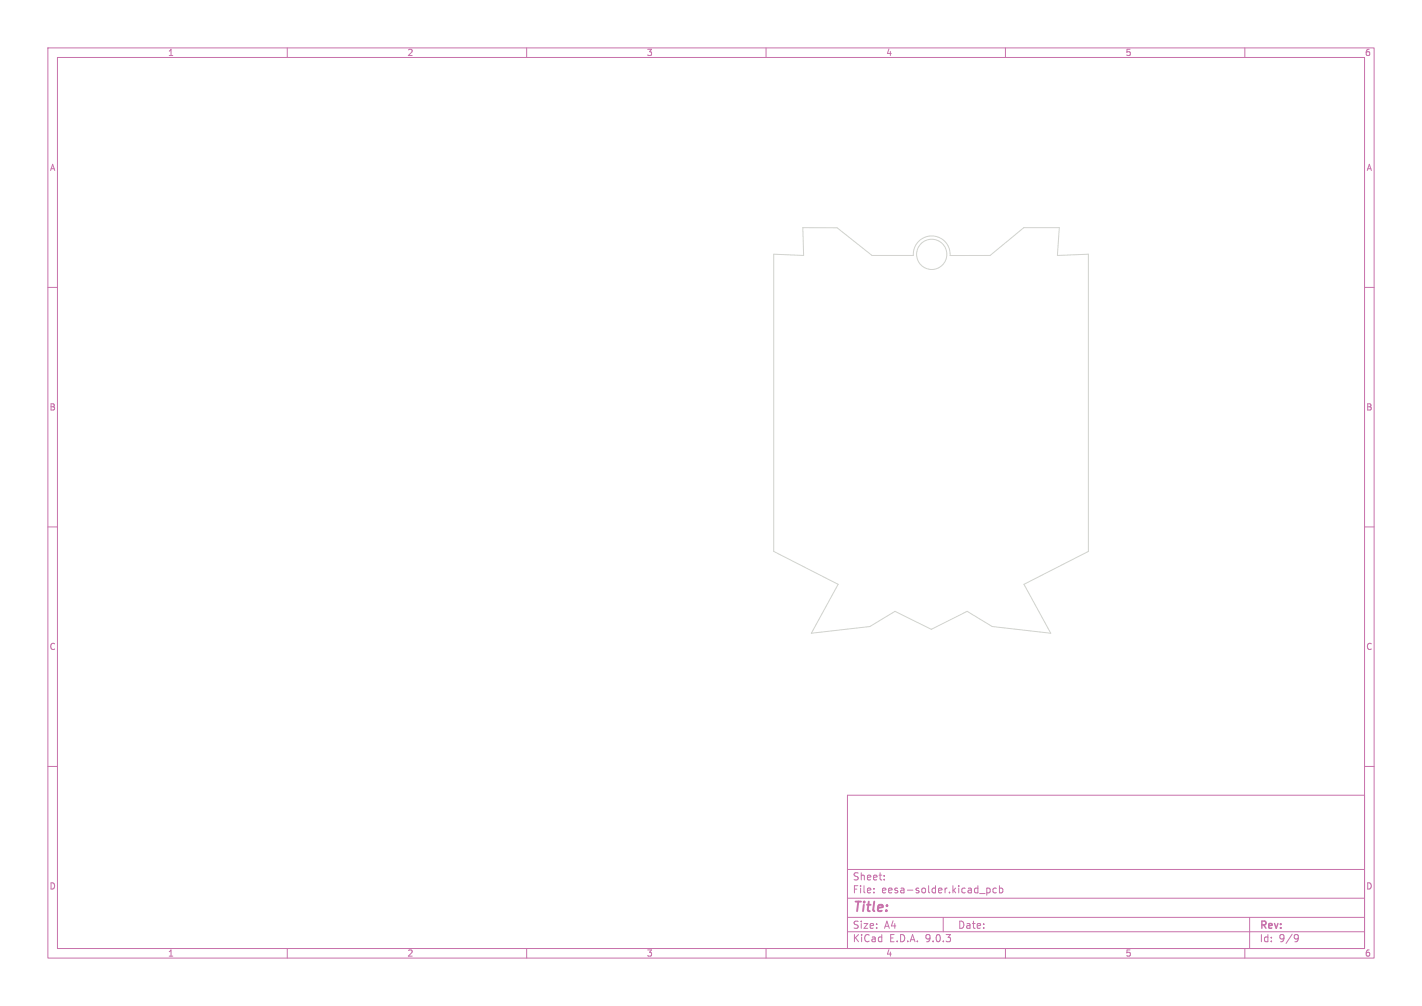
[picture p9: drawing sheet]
<svg xmlns="http://www.w3.org/2000/svg" width="297mm" height="210mm" viewBox="0 0 297 210" stroke-linecap="round" stroke-linejoin="round" font-family="sans-serif">
<defs><g id="words">
<text font-size="2.8" fill="#c872ab" x="178" y="190.9">Title:</text>
<g font-size="2.1" fill="#c872ab">
<text x="178" y="184">Sheet:</text>
<text x="178" y="186.7">File:</text>
<text x="184.1" y="186.7">eesa-solder.kicad_pcb</text>
<text x="178" y="196.9">KiCad</text>
<text x="178" y="194.1">Size:</text>
<text x="184.7" y="194.1">A4</text>
<text x="185.7" y="196.9">E.D.A.</text>
<text x="193.3" y="196.9">9.0.3</text>
<text x="200" y="194.1">Date:</text>
<text x="263" y="194.3">Rev:</text>
<text x="263" y="196.9">Id:</text>
<text x="267.1" y="196.9">9/9</text>
</g>
<g font-size="1.8" fill="#c872ab">
<text x="35" y="11.9">1</text>
<text x="85" y="11.9">2</text>
<text x="135" y="11.9">3</text>
<text x="185" y="11.9">4</text>
<text x="235" y="11.9">5</text>
<text x="285" y="11.9">6</text>
<text x="10.3" y="35.9">A</text>
<text x="285.4" y="35.9">A</text>
<text x="10.3" y="85.9">B</text>
<text x="285.3" y="85.9">B</text>
<text x="10.3" y="135.9">C</text>
<text x="285.3" y="135.9">C</text>
<text x="10.3" y="185.9">D</text>
<text x="285.3" y="185.9">D</text>
<text x="35" y="199.9">1</text>
<text x="85" y="199.9">2</text>
<text x="135" y="199.9">3</text>
<text x="185" y="199.9">4</text>
<text x="235" y="199.9">5</text>
<text x="285" y="199.9">6</text>
</g>
</g></defs>
<g fill="none" stroke="#c872ab" stroke-width=".21">
<path d="M10 10h277v190h-277zM12 12h273v186h-273zM60 10v2M110 10v2M160 10v2M210 10v2M260 10v2M10 60h2M285 60h2M10 110h2M285 110h2M10 160h2"/>
<path d="M177 166h108v32h-108zM285 160h2M60 198v2M110 198v2M160 198v2M177 194.5h108M177 191.5h108M177 187.5h108M177 181.5h108M182.5 186.3v.1M182.5 185.5v.1M184.7 183.6v.1"/>
<path d="M184.7 182.8v.1M197 191.5v3M204.6 186.5h1.1M206.1 185.4v1.5M206.1 185.5l.4-.1 .3 .3-.1 .6h-.6M208.1 185.5l-.4-.1-.3 .3 .1 .6h.6M208.7 185.5l.5-.1 .3 .3-.2 .6h-.6M208.7 184.9v1.5M210 198v2M260 198v2M261 191.5v6.5M270.6 195.1l.5 .1a.99 .99 0 0 1-.4 1.4h-.2"/>
<path d="M271.2 195.7l-.3 .3h-.3"/>
</g>
<g fill="none" stroke="#d0d2cd" stroke-width=".21">
<path d="M161.6 53.1l6.2 .2-.1-5.8 7.1 .1 7.3 5.7h8.7a3.8 3.8 0 0 1 3.8-4 3.8 3.8 0 0 1 3.8 4h8.4l7-5.8h7.4l-.3 5.8 6.4-.2v62l-13.4 6.9 5.6 10.2-12.3-1.4-5.2-3.2-7.5 3.8-7.6-3.8-5.2 3.2-12.2 1.4 5.6-10.2-13.5-6.9z"/>
<circle cx="194.6" cy="53.1" r="3.2"/>
</g>
<use href="#words"/>
</svg>
